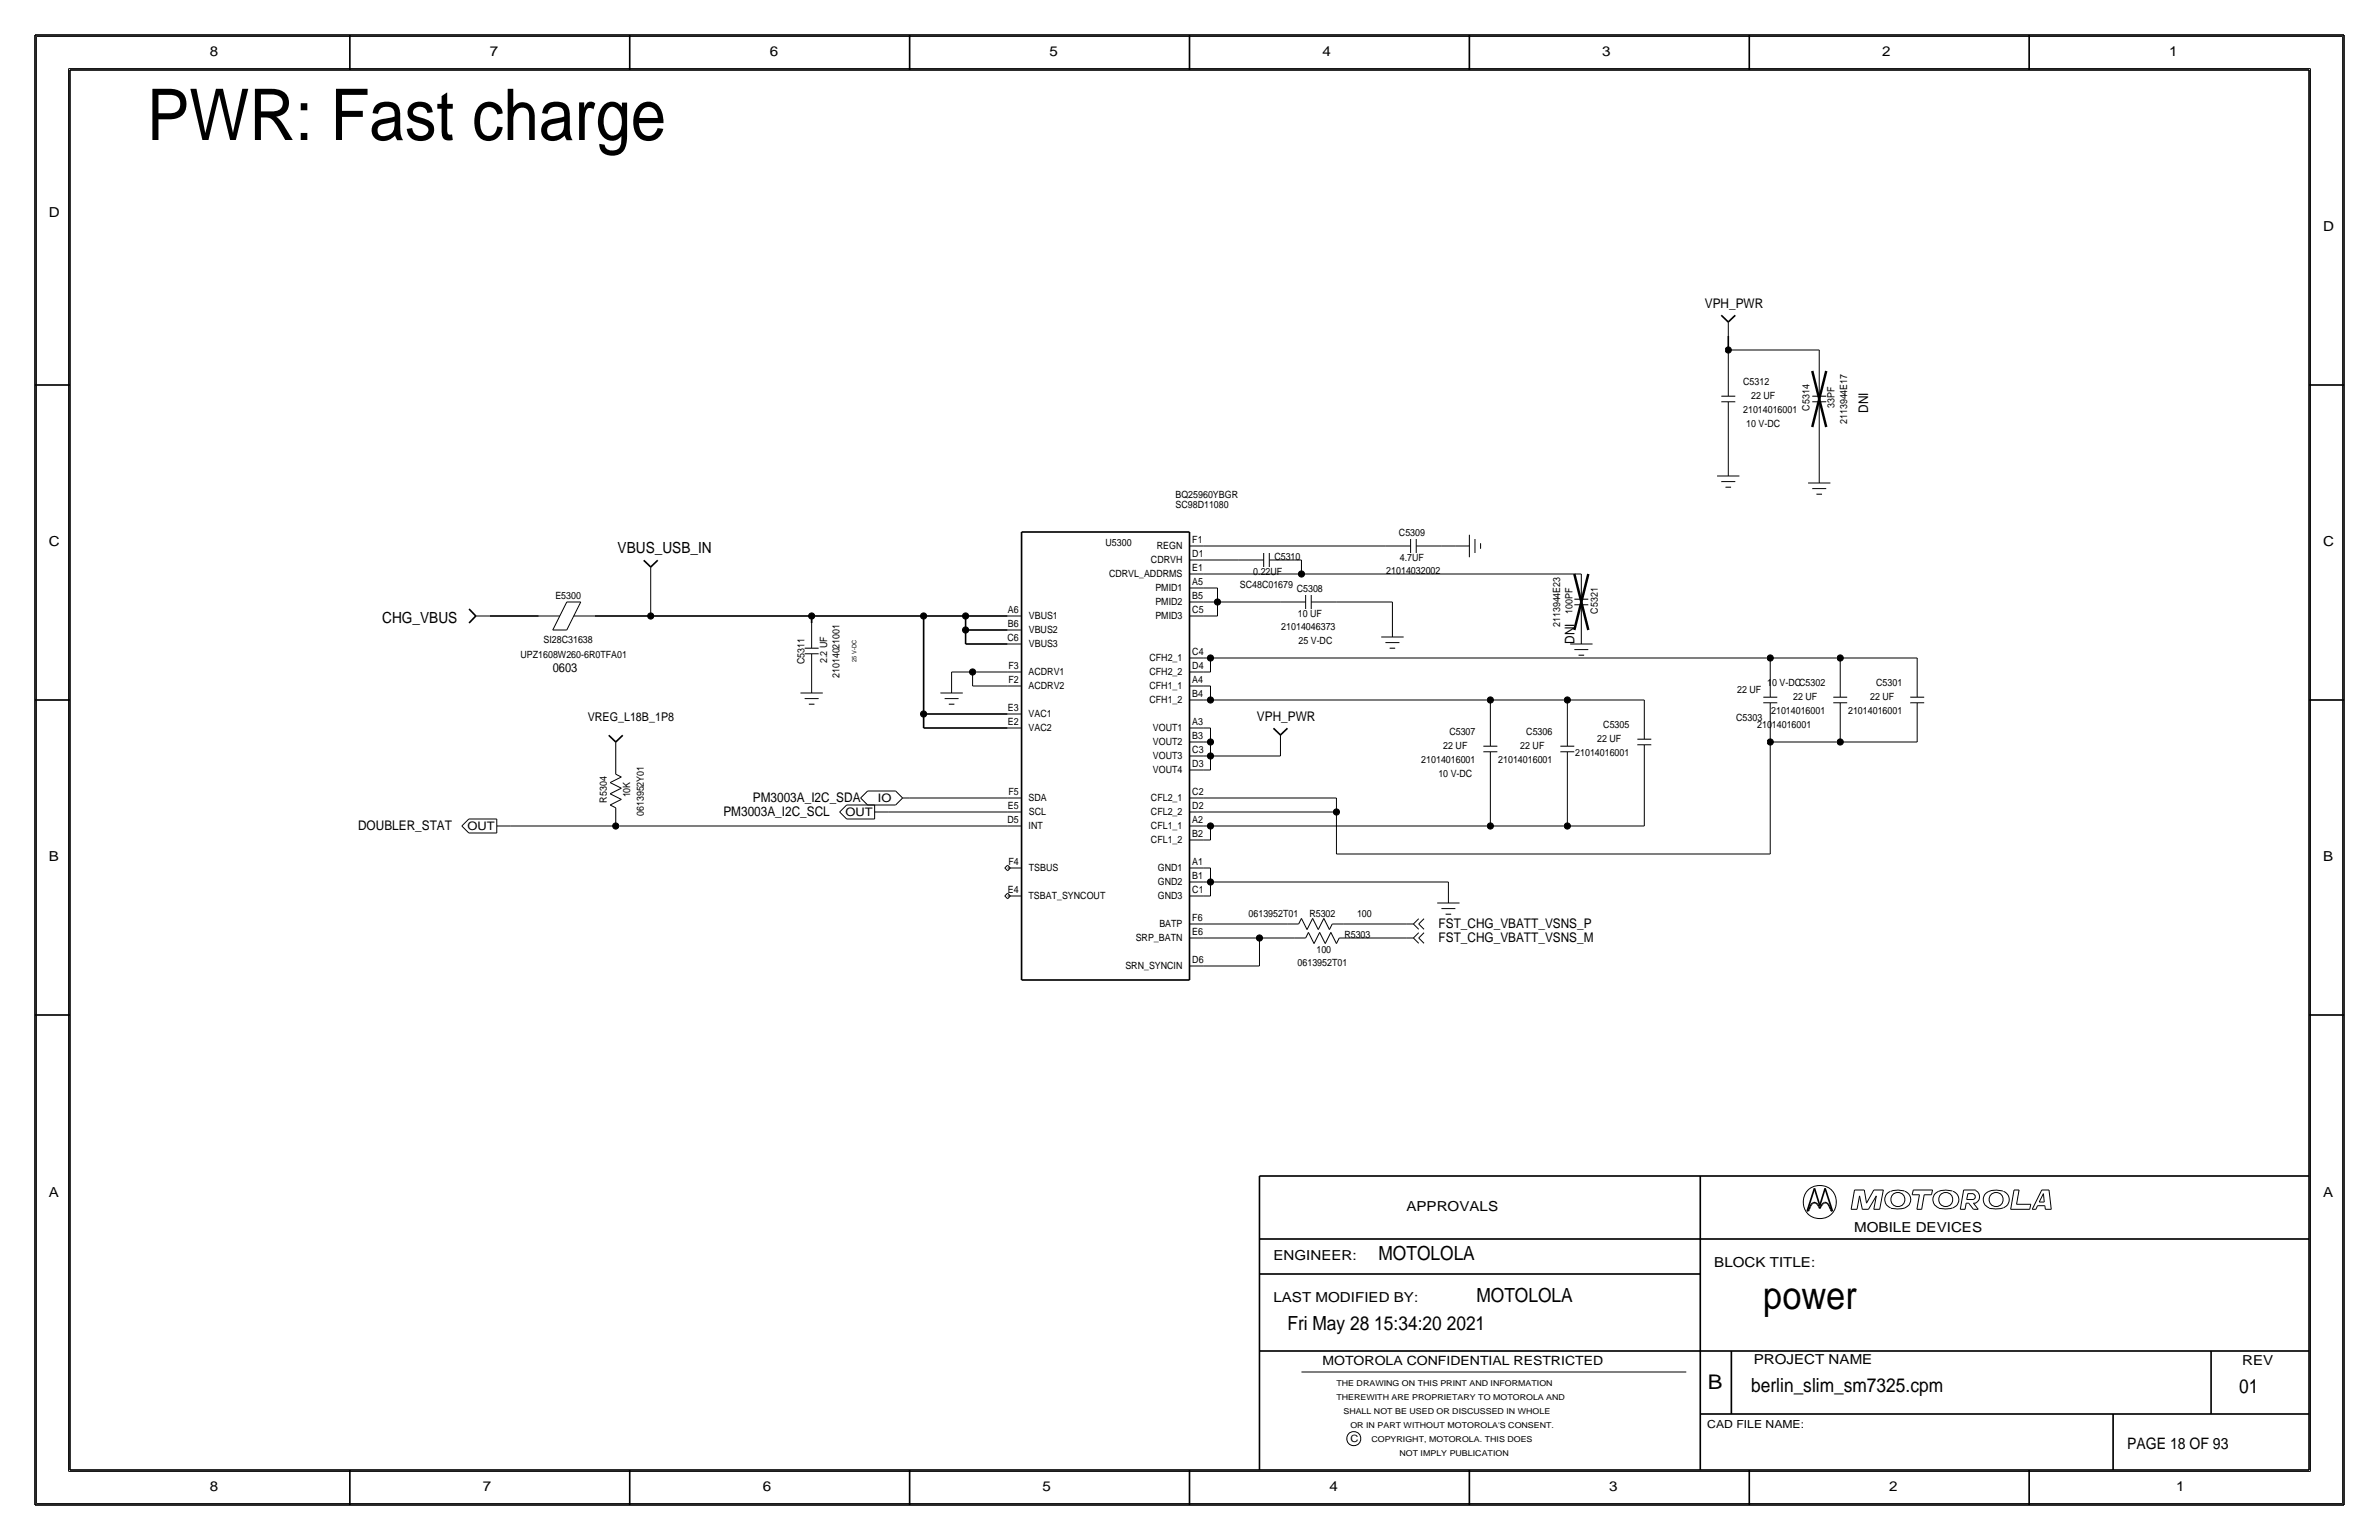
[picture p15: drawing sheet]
<svg xmlns="http://www.w3.org/2000/svg" width="432mm" height="279mm" viewBox="0 0 432 279" stroke-linecap="round" stroke-linejoin="round" font-family="sans-serif">
<defs><g id="words">
<text font-size="12.9" x="26.7" y="25.4">PWR: Fast charge</text>
<text font-size="7" x="320" y="237.5">power</text>
<text font-size="3.7" x="310" y="252.1">B</text>
<g font-size="3.5">
<text x="250.2" y="228.6">MOTOLOLA</text>
<text x="268" y="236.2">MOTOLOLA</text>
<text x="233.7" y="241.3">Fri May 28 15:34:20 2021</text>
<text x="317.9" y="252.6">berlin_slim_sm7325.cpm</text>
<text x="406.4" y="252.7">01</text>
</g>
<text font-size="2.9" x="386.1" y="262.9">PAGE 18 OF 93</text>
<g font-size="2.8">
<text x="112.1" y="100.3">VBUS_USB_IN</text>
<text x="69.4" y="113">CHG_VBUS</text>
</g>
<g font-size="2.5">
<text x="38.1" y="10.2">8</text>
<text x="88.9" y="10.2">7</text>
<text x="139.7" y="10.2">6</text>
<text x="190.5" y="10.2">5</text>
<text x="240" y="10.2">4</text>
<text x="290.8" y="10.2">3</text>
<text x="341.6" y="10.2">2</text>
<text x="393.7" y="10.2">1</text>
<text x="8.9" y="39.4">D</text>
<text x="421.6" y="41.9">D</text>
<text x="8.9" y="99.1">C</text>
<text x="421.6" y="99.1">C</text>
<text x="8.9" y="156.2">B</text>
<text x="421.6" y="156.2">B</text>
<text x="8.9" y="217.2">A</text>
<text x="255.3" y="219.7">APPROVALS</text>
<text x="421.6" y="217.2">A</text>
<text x="336.5" y="223.5">MOBILE DEVICES</text>
<text x="231.1" y="228.6">ENGINEER:</text>
<text x="311.1" y="229.9">BLOCK TITLE:</text>
<text x="231.1" y="236.2">LAST MODIFIED BY:</text>
<text x="318.3" y="247.5">PROJECT NAME</text>
<text x="407" y="247.6">REV</text>
<text x="38.1" y="270.5">8</text>
<text x="87.6" y="270.5">7</text>
<text x="138.4" y="270.5">6</text>
<text x="189.2" y="270.5">5</text>
<text x="241.3" y="270.5">4</text>
<text x="292.1" y="270.5">3</text>
<text x="342.9" y="270.5">2</text>
<text x="395" y="270.5">1</text>
</g>
<g font-size="2.4">
<text x="309.4" y="55.9">VPH_PWR</text>
<text x="339.1" y="74.9" transform="rotate(-90 339.1 74.9)">DNI</text>
<text x="285.8" y="116.8" transform="rotate(-90 285.8 116.8)">DNI</text>
<text x="228.1" y="130.8">VPH_PWR</text>
<text x="131.3" y="148.1">PM3003A_I2C_SCL</text>
<text x="136.7" y="145.5">PM3003A_I2C_SDA</text>
<text x="65" y="150.6">DOUBLER_STAT</text>
<text x="261.1" y="170.9">FST_CHG_VBATT_VSNS_M</text>
<text x="261.1" y="168.4">FST_CHG_VBATT_VSNS_P</text>
</g>
<g font-size="2.3">
<text x="100.3" y="121.9">0603</text>
<text x="240" y="247.6">MOTOROLA CONFIDENTIAL RESTRICTED</text>
</g>
<text font-size="2.2" x="106.7" y="130.8">VREG_L18B_1P8</text>
<g font-size="2.1">
<text x="153.4" y="148.1">OUT</text>
<text x="159.3" y="145.5">IO</text>
<text x="84.9" y="150.7">OUT</text>
</g>
<text font-size="2" x="309.9" y="259.1">CAD FILE NAME:</text>
<g font-size="1.8">
<text x="316.4" y="69.8">C5312</text>
<text x="316.4" y="74.9">21014016001</text>
<text x="317" y="77.5">10 V-DC</text>
<text x="317.8" y="72.4">22 UF</text>
<text x="328.4" y="74.5" transform="rotate(-90 328.4 74.5)">C5314</text>
<text x="333" y="74.1" transform="rotate(-90 333 74.1)">33PF</text>
<text x="335.3" y="77" transform="rotate(-90 335.3 77)">2113944E17</text>
<text x="213.4" y="92.2">SC98D11080</text>
<text x="213.4" y="90.3">BQ25960YBGR</text>
<text x="200.7" y="99.1">U5300</text>
<text x="210" y="99.6">REGN</text>
<text x="216.4" y="98.6">F1</text>
<text x="216.4" y="101.1">D1</text>
<text x="231.3" y="101.6">C5310</text>
<text x="253.9" y="97.3">C5309</text>
<text x="254.1" y="101.9">4.7UF</text>
<text x="201.3" y="104.7">CDRVL_ADDRMS</text>
<text x="208.9" y="102.2">CDRVH</text>
<text x="209.7" y="107.2">PMID1</text>
<text x="216.4" y="106.2">A5</text>
<text x="216.4" y="103.6">E1</text>
<text x="225" y="106.7">SC48C01679</text>
<text x="227.5" y="104.4">0.22UF</text>
<text x="235.4" y="107.4">C5308</text>
<text x="251.6" y="104.1">21014032002</text>
<text x="100.8" y="108.8">E5300</text>
<text x="182.9" y="113.8">B6</text>
<text x="182.9" y="111.3">A6</text>
<text x="186.7" y="112.3">VBUS1</text>
<text x="209.7" y="112.3">PMID3</text>
<text x="209.7" y="109.8">PMID2</text>
<text x="216.4" y="108.7">B5</text>
<text x="216.4" y="111.2">C5</text>
<text x="235.6" y="112">10 UF</text>
<text x="283.2" y="113.8" transform="rotate(-90 283.2 113.8)">2113944E23</text>
<text x="285.4" y="111.3" transform="rotate(-90 285.4 111.3)">100PF</text>
<text x="290" y="111.3" transform="rotate(-90 290 111.3)">C5321</text>
<text x="94.5" y="119.4">UPZ1608W260-6R0TFA01</text>
<text x="98.7" y="116.6">SI28C31638</text>
<text x="182.9" y="116.3">C6</text>
<text x="186.7" y="114.9">VBUS2</text>
<text x="186.7" y="117.4">VBUS3</text>
<text x="208.6" y="119.9">CFH2_1</text>
<text x="216.4" y="118.9">C4</text>
<text x="232.6" y="114.3">21014046373</text>
<text x="235.7" y="116.8">25 V-DC</text>
<text x="146" y="120.5" transform="rotate(-90 146 120.5)">C5311</text>
<text x="150.1" y="120.3" transform="rotate(-90 150.1 120.3)">2.2 UF</text>
<text x="152.4" y="123" transform="rotate(-90 152.4 123)">21014021001</text>
<text x="183" y="123.9">F2</text>
<text x="183" y="121.4">F3</text>
<text x="186.7" y="125">ACDRV2</text>
<text x="186.7" y="122.5">ACDRV1</text>
<text x="208.6" y="122.5">CFH2_2</text>
<text x="208.6" y="125">CFH1_1</text>
<text x="216.4" y="124">A4</text>
<text x="216.4" y="121.4">D4</text>
<text x="315.3" y="125.7">22 UF</text>
<text x="320.8" y="124.5">10 V-DCC5302</text>
<text x="340.5" y="124.5">C5301</text>
<text x="182.9" y="131.5">E2</text>
<text x="182.9" y="129">E3</text>
<text x="186.7" y="130">VAC1</text>
<text x="208.6" y="127.6">CFH1_2</text>
<text x="216.4" y="126.5">B4</text>
<text x="216.4" y="131.6">A3</text>
<text x="315.1" y="130.8">C5303</text>
<text x="321.5" y="129.5">21014016001</text>
<text x="325.5" y="127">22 UF</text>
<text x="335.4" y="129.5">21014016001</text>
<text x="339.4" y="127">22 UF</text>
<text x="186.7" y="132.6">VAC2</text>
<text x="209.3" y="135.2">VOUT2</text>
<text x="209.3" y="132.6">VOUT1</text>
<text x="209.3" y="137.7">VOUT3</text>
<text x="216.4" y="134.1">B3</text>
<text x="216.4" y="136.6">C3</text>
<text x="262" y="135.9">22 UF</text>
<text x="263.1" y="133.3">C5307</text>
<text x="275.9" y="135.9">22 UF</text>
<text x="277" y="133.3">C5306</text>
<text x="285.9" y="137.2">21014016001</text>
<text x="289.9" y="134.6">22 UF</text>
<text x="291" y="132.1">C5305</text>
<text x="318.9" y="132.1">21014016001</text>
<text x="209.3" y="140.3">VOUT4</text>
<text x="216.4" y="139.2">D3</text>
<text x="258" y="138.4">21014016001</text>
<text x="261.1" y="141">10 V-DC</text>
<text x="271.9" y="138.4">21014016001</text>
<text x="110.1" y="145.6" transform="rotate(-90 110.1 145.6)">R5304</text>
<text x="114.4" y="144.7" transform="rotate(-90 114.4 144.7)">10K</text>
<text x="116.8" y="148.1" transform="rotate(-90 116.8 148.1)">0613952Y01</text>
<text x="182.9" y="149.4">D5</text>
<text x="182.9" y="146.8">E5</text>
<text x="183" y="144.2">F5</text>
<text x="186.7" y="145.3">SDA</text>
<text x="186.7" y="147.9">SCL</text>
<text x="208.9" y="147.9">CFL2_2</text>
<text x="208.9" y="145.3">CFL2_1</text>
<text x="216.4" y="149.4">A2</text>
<text x="216.4" y="146.8">D2</text>
<text x="216.4" y="144.3">C2</text>
<text x="186.7" y="150.4">INT</text>
<text x="208.9" y="153">CFL1_2</text>
<text x="208.9" y="150.4">CFL1_1</text>
<text x="216.4" y="151.9">B2</text>
<text x="183" y="157">F4</text>
<text x="186.7" y="158">TSBUS</text>
<text x="210.2" y="160.6">GND2</text>
<text x="210.2" y="158">GND1</text>
<text x="216.4" y="157">A1</text>
<text x="216.4" y="159.5">B1</text>
<text x="182.9" y="162.1">E4</text>
<text x="186.7" y="163.1">TSBAT_SYNCOUT</text>
<text x="210.2" y="163.1">GND3</text>
<text x="216.4" y="167.1">F6</text>
<text x="216.4" y="162.1">C1</text>
<text x="226.6" y="166.4">0613952T01</text>
<text x="237.7" y="166.4">R5302</text>
<text x="246.3" y="166.4">100</text>
<text x="206.1" y="170.7">SRP_BATN</text>
<text x="210.4" y="168.2">BATP</text>
<text x="216.4" y="169.7">E6</text>
<text x="238.9" y="172.8">100</text>
<text x="244" y="170.2">R5303</text>
<text x="204.3" y="175.8">SRN_SYNCIN</text>
<text x="216.4" y="174.8">D6</text>
<text x="235.5" y="175.3">0613952T01</text>
<text x="245.1" y="261.6">C</text>
</g>
<g font-size="1.5">
<text x="242.6" y="251.5">THE DRAWING ON THIS PRINT AND INFORMATION</text>
<text x="242.6" y="254">THEREWITH ARE PROPRIETARY TO MOTOROLA AND</text>
<text x="243.8" y="256.5">SHALL NOT BE USED OR DISCUSSED IN WHOLE</text>
<text x="245.1" y="259.1">OR IN PART WITHOUT MOTOROLA'S CONSENT.</text>
<text x="248.9" y="261.6">COPYRIGHT, MOTOROLA. THIS DOES</text>
<text x="254" y="264.2">NOT IMPLY PUBLICATION</text>
</g>
<text font-size="1.1" x="155.4" y="120" transform="rotate(-90 155.4 120)">25 V-DC</text>
</g></defs>
<g fill="none" stroke="#000" stroke-width=".3">
<path d="M6.3 6.4v266.7zM6.4 6.4h419zM12.7 12.7h406.4zM12.7 12.7v254zM63.5 6.4v6.3zM114.3 6.4v6.3zM165.1 6.4v6.3zM215.9 6.3v6.4zM266.7 6.4v6.3zM317.5 6.4v6.3zM368.3 6.4v6.3zM419.1 12.7v254z"/>
<path d="M425.4 6.4v266.7zM312.4 57.2l1.3 1.2zM313.7 58.4l1.3-1.2zM6.3 69.8h6.4zM313.7 61v2.5zM419.1 69.8h6.3zM185.4 96.5h30.5zM185.4 96.5v81.3zM215.9 96.5v81.3zM85.1 110.5l1.3 1.3zM86.4 111.8l-1.3 1.2zM88.9 111.8h8.9z"/>
<path d="M107.9 111.8h10.2zM116.8 101.7l1.3 1.2zM118.1 111.8h29.2zM118.1 102.9l1.3-1.2zM147.3 111.8v1.2zM147.3 111.8h20.3zM167.6 111.8h7.7zM167.6 111.8v17.7zM175.3 111.8h7.6zM175.3 111.8v2.5zM175.3 114.3h7.6zM175.3 114.3v2.5z"/>
<path d="M175.3 116.8h7.6zM6.3 127h6.4zM110.5 133.4l1.3 1.2zM111.8 134.6l1.2-1.2zM167.6 129.5h15.3zM167.6 129.5v2.6zM167.6 132.1h15.3zM231.1 132.1l1.3 1.2zM232.4 133.4l1.3-1.3zM419.1 127h6.3zM185.4 177.8h30.5zM6.3 184.1h6.4z"/>
<path d="M419.1 184.1h6.3zM228.6 213.4v53.3zM228.6 213.4h190.5zM308.6 213.4v53.3zM328 219.7h.2zM328.4 219.4l-.2 .3zM328.6 218.8l-.2 .6zM328.8 218.5l-.2 .3zM329 218.3l.2-.1zM329 218.3l-.2 .2zM329.2 218.2h.2zM329.3 215.6l-1.3 4.1z"/>
<path d="M329.3 215.6l1 3.1zM329.4 218.2l.2 .1zM329.6 218.3l.3 .2zM329.9 218.5l.2 .3zM330.1 218.8l.2 .5zM330.5 218.8l-.2 .5zM330.8 218.5l-.3 .3zM331 218.3l-.2 .2zM331 218.3l.2-.1zM331.2 218.2h.2zM331.3 215.6l1.3 4.1zM331.3 215.6l-1 3.1z"/>
<path d="M331.4 218.2l.2 .1zM331.6 218.3l.2 .2zM331.8 218.5l.2 .3zM332 218.8l.3 .6zM332.3 219.4l.1 .3zM332.4 219.7h.2zM228.6 231.1h80zM228.6 224.8h190.5zM228.6 245.1h190.5zM308.6 256.5h110.5zM314.2 245.1v11.4zM383.5 256.5v10.2z"/>
<path d="M401.3 245.1v11.4zM6.4 273h419zM12.7 266.7h406.4zM63.5 266.7v6.4zM114.3 266.7v6.4zM165.1 266.7v6.4zM215.9 266.7v6.3zM266.7 266.7v6.4zM317.5 266.7v6.4zM368.3 266.7v6.4z"/>
</g>
<g fill="none" stroke="#000" stroke-width=".18">
<path d="M6.6 6.6h418.6zM6.6 6.6v266.2zM12.4 12.4v254.6zM12.4 12.4h407zM419.4 12.4v254.6zM425.2 6.6v266.2zM313.7 58.4v2.6zM312.4 72.9h2.6zM312.4 71.9h2.6zM313.7 77.5v6.3zM313.7 63.5h16.5zM313.7 63.5v3.8z"/>
<path d="M313.7 72.9v4.6zM313.7 67.3v4.6zM328.9 71.9h2.6zM328.9 72.9h2.6zM330.2 77.5v7.6zM330.2 63.5v3.8zM330.2 72.9v4.6zM330.2 67.3v4.6zM215.9 99.1h2.5zM218.4 99.1h33.1zM251.5 99.1h4.5zM256 97.8v2.5z"/>
<path d="M257 99.1h4.6zM257 97.8v2.5zM261.6 99.1h2.6zM264.2 99.1h2.5zM266.7 97v4.1zM267.7 97.8v2.5zM268.7 98.6v1zM311.7 86.4h4zM312.4 87.4h2.6zM313.2 88.4h1zM313.7 83.8v2.6zM328.2 87.6h4z"/>
<path d="M328.9 88.6h2.6zM329.7 89.7h1zM330.2 85.1v2.5zM86.4 111.8h2.5zM97.8 111.8h3.8zM100.3 114.3h2.6zM102.9 109.2l-2.6 5.1zM102.9 109.2h2.5zM104.1 111.8h3.8zM105.4 109.2l-2.5 5.1zM118.1 105.4v6.4zM118.1 102.9v2.5z"/>
<path d="M146 118.6h2.6zM146.1 117.6h2.5zM147.3 118.6v4.6zM147.3 113v4.6zM182.9 116.8h2.5zM182.9 114.3h2.5zM182.9 111.8h2.5zM215.9 111.8h2.5zM215.9 109.2h2.5zM215.9 106.7h2.5zM215.9 119.4h2.5zM215.9 104.1h2.5z"/>
<path d="M215.9 101.6h2.5zM218.4 119.4h1.3zM218.4 104.1h17.8zM218.4 101.6h6.4zM218.4 106.7h2.6zM218.4 109.2h2.6zM218.4 111.8h2.6zM219.7 119.4h101.6zM219.7 119.4v2.5zM221 106.7v2.5zM221 109.2h11.4zM221 109.2v2.6z"/>
<path d="M224.8 101.6h4.6zM229.4 100.3v2.6zM230.4 101.6h4.5zM230.4 100.3v2.6zM232.4 109.2h4.6zM234.9 101.6h1.3zM236.2 104.1h50.8zM236.2 101.6v2.5zM237 107.9v2.6zM238 109.2h4.6zM238 108v2.5zM242.6 109.2h10.1z"/>
<path d="M250.7 115.6h4.1zM251.5 116.6h2.5zM252.2 117.6h1zM252.7 109.2v3.8zM252.7 113v2.6zM285 116.8h4.1zM285.8 117.9h2.5zM285.8 108.7h2.5zM285.8 109.7h2.5zM286.5 118.9h1zM287 114.3v2.5zM287 109.7v4.6z"/>
<path d="M287 104.1v4.6zM321.3 119.4h12.7zM321.3 119.4v2.5zM334 119.4h14zM334 119.4v2.5zM348 119.4v2.5zM111.8 137.2v1.2zM111.8 134.6v2.6zM111.8 138.4v2.1zM145.3 125.7h4.1zM146.1 126.7h2.5zM146.8 127.8h1z"/>
<path d="M147.3 123.2v2.5zM170.7 125.7h4.1zM171.5 126.7h2.5zM172.2 127.8h1zM172.7 121.9h3.8zM172.7 121.9v1.3zM172.7 123.2v2.5zM176.5 121.9h6.4zM176.5 121.9v2.6zM176.5 124.5h6.4zM182.9 132.1h2.5zM182.9 129.5h2.5z"/>
<path d="M182.9 124.5h2.5zM182.9 121.9h2.5zM215.9 139.7h2.5zM215.9 137.2h2.5zM215.9 134.6h2.5zM215.9 132.1h2.5zM215.9 121.9h2.5zM215.9 127h2.5zM215.9 124.5h2.5zM218.4 121.9h1.3zM218.4 127h1.3zM218.4 124.5h1.3z"/>
<path d="M218.4 137.2h1.3zM218.4 139.7h1.3zM218.4 134.6h1.3zM218.4 132.1h1.3zM219.7 127h50.8zM219.7 124.5v2.5zM219.7 137.2h12.7zM219.7 134.6v2.6zM219.7 137.2v2.5zM219.7 132.1v2.5zM232.4 135.9v1.3zM232.4 133.4v2.5z"/>
<path d="M269.2 135.4h2.6zM269.2 136.4h2.6zM270.5 127h14zM270.5 127v3.8zM270.5 136.4v4.6zM270.5 130.8v4.6zM283.2 135.4h2.5zM283.2 136.4h2.6zM284.5 127h14zM284.5 127v3.8zM284.5 136.4v4.6zM284.5 130.8v4.6z"/>
<path d="M297.2 135.1h2.5zM297.2 134.1h2.5zM298.4 127v2.5zM298.4 139.7v10.2zM298.4 135.1v4.6zM298.4 129.5v4.6zM320 126.5h2.6zM320 127.5h2.6zM321.3 134.6v20.3zM321.3 134.6h12.7zM321.3 132.1v2.5zM321.3 127.5v4.6z"/>
<path d="M321.3 121.9v4.6zM332.7 126.5h2.6zM332.7 127.5h2.6zM334 134.6h14zM334 132.1v2.5zM334 127.5v4.6zM334 121.9v4.6zM346.7 126.5h2.5zM346.7 127.5h2.5zM348 132.1v2.5zM348 127.5v4.6zM348 121.9v4.6z"/>
<path d="M83.8 149.9l1.3 1.2zM85.1 148.6l-1.3 1.3zM85.1 148.6h5.1zM85.1 151.1h5.1zM90.2 149.9h2.5zM90.2 148.6v2.5zM92.7 149.9h19.1zM110.7 146l2.1-1zM110.7 142l2.1 1zM110.7 146l1.1 .6zM110.7 144l2.1 1zM110.7 144l2.1-1z"/>
<path d="M110.7 142l2.1-1zM111.8 149.9h71.1zM111.8 148.6v1.3zM111.8 146.6v2zM111.8 140.5l1 .5zM152.4 147.3l1.3 1.3zM153.7 146h5zM153.7 148.6h5zM153.7 146l-1.3 1.3zM156.2 144.8l1.3 1.2zM157.5 146h5.1zM157.5 143.5h5.1z"/>
<path d="M157.5 143.5l-1.3 1.3zM158.7 147.3h2.6zM158.7 146.1v2.5zM161.3 147.3h21.6zM162.6 143.5l1.2 1.3zM163.8 144.8h1.3zM163.8 144.8l-1.2 1.2zM165.1 144.8h17.8zM182.4 157.5l.5-.5zM182.4 157.5l.5 .5zM182.9 157l.5 .5zM182.9 157.5h2.5z"/>
<path d="M182.9 144.8h2.5zM182.9 147.3h2.5zM182.9 149.9h2.5zM183.4 157.5l-.5 .5zM215.9 157.5h2.5zM215.9 147.3h2.5zM215.9 144.8h2.5zM215.9 152.4h2.5zM215.9 149.9h2.5zM218.4 157.5h1.3zM218.4 144.8h24.2zM218.4 147.3h24.2z"/>
<path d="M218.4 149.9h1.3zM218.4 152.4h1.3zM219.7 157.5v2.5zM219.7 149.9h50.8zM219.7 149.9v2.5zM242.6 144.8v2.5zM242.6 147.3v7.6zM242.6 154.9h78.7zM270.5 149.9h14zM270.5 141v8.9zM284.5 149.9h14zM284.5 141v8.9z"/>
<path d="M182.4 162.6l.5-.5zM182.4 162.6l.5 .5zM182.9 162.1l.5 .5zM182.9 162.6h2.5zM183.4 162.6l-.5 .5zM215.9 170.2h2.5zM215.9 175.3h2.5zM215.9 162.6h2.5zM215.9 160h2.5zM215.9 167.6h2.5zM218.4 170.2h10.2zM218.4 160h1.3z"/>
<path d="M218.4 162.6h1.3zM218.4 175.3h10.2zM218.4 167.6h15.3zM219.7 160h43.2zM219.7 160v2.6zM228.6 170.2v5.1zM228.6 170.2h6.3zM233.7 167.6h2zM235 170.2h2zM236.2 166.6l-.5 1zM236.2 166.6l1 2.1zM237.5 169.2l-.5 1z"/>
<path d="M237.5 169.2l1 2zM238.3 166.6l-1.1 2.1zM238.3 166.6l1 2.1zM239.5 169.2l-1 2zM239.5 169.2l1 2zM240.3 166.6l-1 2.1zM240.3 166.6l1 2.1zM241.6 169.2l1 2zM241.6 169.2l-1.1 2zM241.8 167.6l-.5 1.1zM241.8 167.6h2zM243.1 170.2l-.5 1z"/>
<path d="M243.1 170.2h2zM243.8 167.6h11.5zM245.1 170.2h10.2zM255.3 167.6h1.2zM255.3 170.2h1.2zM256.5 170.2l1-1zM256.5 167.6l1 1zM256.5 170.2l1 .9zM257.5 167.6l1 1zM257.5 166.7l-1 .9zM257.5 170.2l1 .9zM257.5 170.2l1-1z"/>
<path d="M258.5 166.7l-1 .9zM260.9 163.8h4zM261.6 164.8h2.6zM262.4 165.9h1zM262.9 160v1.3zM262.9 161.3v2.5zM336 219.4h1.1zM336.6 215.9h1.8zM336.6 215.9l-.6 3.5zM337.5 217l-.4 2.4zM337.5 217l.5 2.4zM338 219.4h1.1z"/>
<path d="M338.4 215.9l.4 2.4zM340.1 219.4h1.1zM340.1 215.9h1.7zM340.1 215.9l-1.3 2.4zM340.6 217l-1.5 2.4zM340.6 217l-.5 2.4zM341.8 215.9l-.6 3.5zM343.1 216.2a1.6 1.6 0 0 0-1 1.5 1.6 1.6 0 0 0 1.1 1.5M345.7 216.1h-.2a4 4 0 0 0-2.3 .1M345.7 216.2a1.59 1.59 0 0 1 1.1 1.5 1.59 1.59 0 0 1-1.1 1.5 5.1 5.1 0 0 1-2.5 0M347.1 216.8h1.3zM347.3 215.9l-.2 .9z"/>
<path d="M347.3 215.9h3.5zM347.9 219.4h.9zM348.4 216.8l-.5 2.6zM349.2 216.8l-.4 2.6zM349.2 216.8h1.4zM350.8 215.9l-.2 .9zM354.4 216.1a3.1 3.1 0 0 0-3.3 .7 1.62 1.62 0 0 0 .8 2.4M354.4 219.2a5.1 5.1 0 0 1-2.5 0M354.5 216.2a1.59 1.59 0 0 1 1 1.5 1.59 1.59 0 0 1-1 1.5M355.8 219.4h.9zM356.4 215.9l-.6 3.5zM356.4 215.9h2.2z"/>
<path d="M356.9 218.3l-.2 1.1zM356.9 218.3h.4zM357 217.6h1.2zM357.2 216.6l-.2 1zM357.2 216.6h1zM357.3 218.3l.9 1.1zM358.1 216.7a.5 .5 0 0 1 .4 .4 .5 .5 0 0 1-.4 .5M358.2 219.4h.9zM358.2 218.3l.9 1.1zM358.2 218.3h.4zM358.5 216a1.24 1.24 0 0 1 .8 1.1 1.24 1.24 0 0 1-.8 1.2M363.5 216.1a3.1 3.1 0 0 0-3.3 .7 1.62 1.62 0 0 0 .8 2.4"/>
<path d="M363.6 219.2a5.1 5.1 0 0 1-2.6 0M363.6 216.2a1.59 1.59 0 0 1 1.1 1.5 1.59 1.59 0 0 1-1.1 1.5M364.9 219.4h3.5zM365.6 215.9l-.7 3.5zM365.6 215.9h.9zM366 218.5h2.6zM366.5 215.9l-.5 2.6zM368.6 218.5l-.2 .9zM368.9 219.4h.6zM369.8 218.7h1.3zM369.8 218.7l-.3 .7zM370.1 218.1h.9z"/>
<path d="M370.6 215.9l-1.7 3.5zM370.6 215.9h1.3zM370.9 216.6l-.8 1.5zM370.9 216.6l.1 1.5zM371.1 218.7l.1 .7zM371.2 219.4h1.1zM371.9 215.9l.4 3.5zM236.2 248.9h69.9zM6.6 272.8h418.6zM12.4 267h407z"/>
<circle cx="330.3" cy="218.1" r="3"/>
<circle cx="344.5" cy="217.6" r="1.28"/>
<circle cx="353.2" cy="217.6" r="1.28"/>
<circle cx="362.3" cy="217.6" r="1.28"/>
<circle cx="245.7" cy="261" r="1.28"/>
</g>
<g fill="#000" stroke="#000" stroke-width=".18">
<circle cx="313.7" cy="63.5" r=".56"/>
<circle cx="118.1" cy="111.8" r=".56"/>
<circle cx="147.3" cy="111.8" r=".56"/>
<circle cx="167.6" cy="111.8" r=".56"/>
<circle cx="175.3" cy="114.3" r=".56"/>
<circle cx="175.3" cy="111.8" r=".56"/>
<circle cx="219.7" cy="119.4" r=".56"/>
<circle cx="221" cy="109.2" r=".56"/>
<circle cx="236.2" cy="104.1" r=".56"/>
<circle cx="321.3" cy="119.4" r=".56"/>
<circle cx="334" cy="119.4" r=".56"/>
<circle cx="167.6" cy="129.5" r=".56"/>
<circle cx="176.5" cy="121.9" r=".56"/>
<circle cx="219.7" cy="134.6" r=".56"/>
<circle cx="219.7" cy="137.2" r=".56"/>
<circle cx="219.7" cy="127" r=".56"/>
<circle cx="270.5" cy="127" r=".56"/>
<circle cx="284.5" cy="127" r=".56"/>
<circle cx="321.3" cy="134.6" r=".56"/>
<circle cx="334" cy="134.6" r=".56"/>
<circle cx="111.8" cy="149.9" r=".56"/>
<circle cx="219.7" cy="149.9" r=".56"/>
<circle cx="242.6" cy="147.3" r=".56"/>
<circle cx="270.5" cy="149.9" r=".56"/>
<circle cx="284.5" cy="149.9" r=".56"/>
<circle cx="219.7" cy="160" r=".56"/>
<circle cx="228.6" cy="170.2" r=".56"/>
</g>
<path d="M328.9 67.3l2.6 10.2zM331.5 67.3l-2.6 10.2zM285.8 104.1l2.5 10.2zM288.3 104.1l-2.5 10.2z" fill="none" stroke="#000" stroke-width=".45"/>
<use href="#words"/>
</svg>
